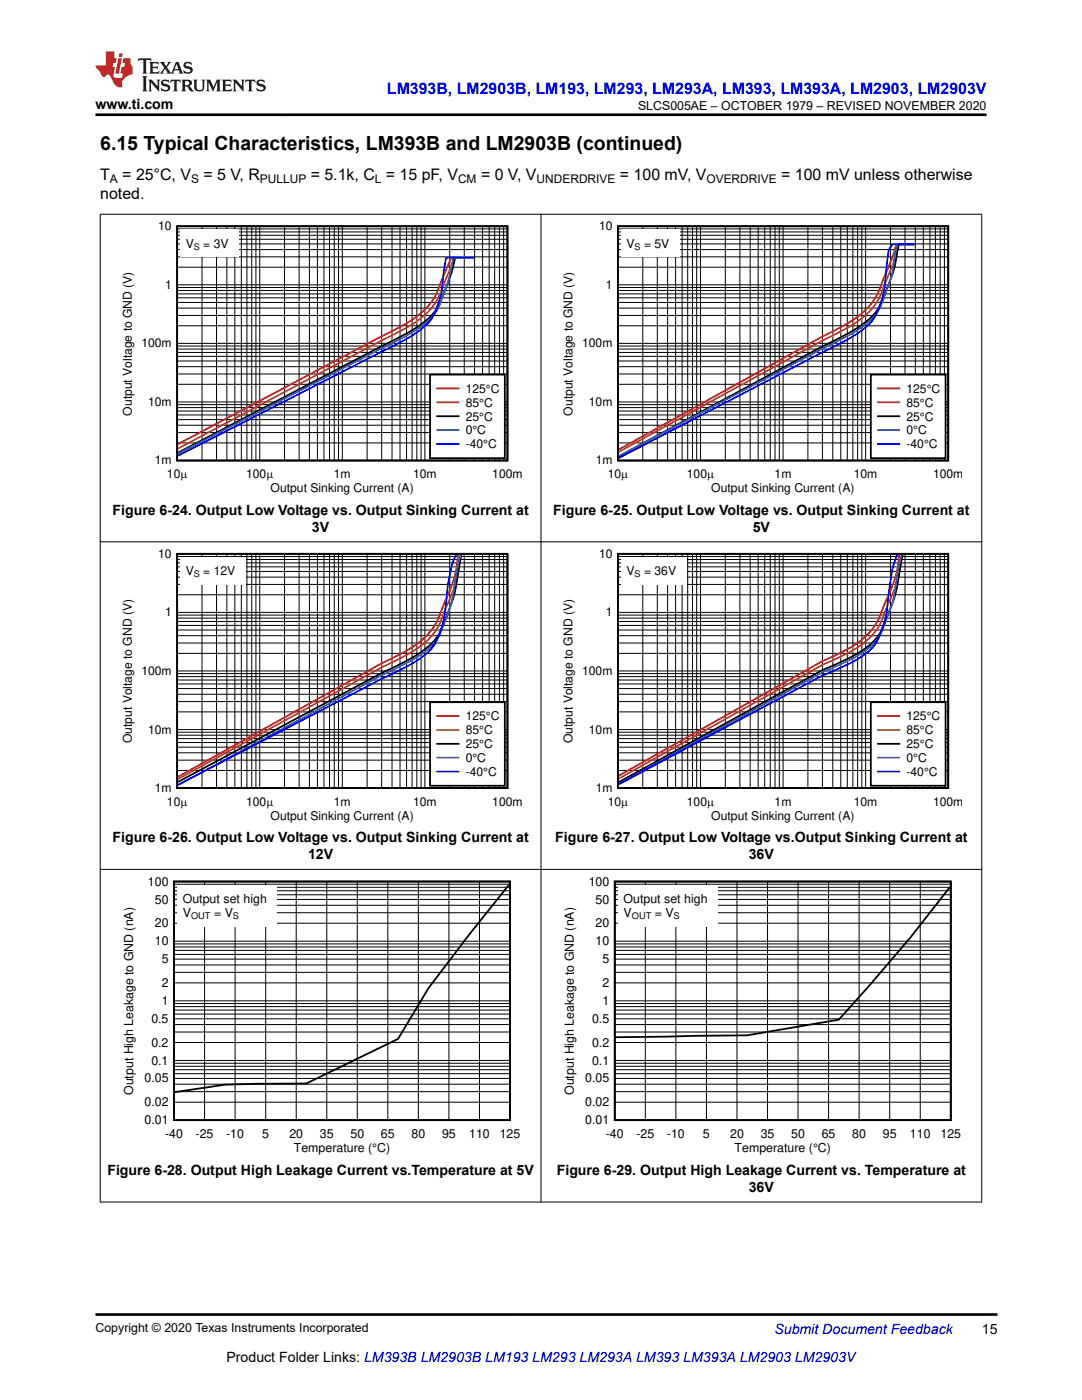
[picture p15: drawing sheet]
<svg xmlns="http://www.w3.org/2000/svg" width="216mm" height="279mm" viewBox="0 0 216 279" stroke-linecap="round" stroke-linejoin="round" font-family="sans-serif">
<defs><g id="words">
<text font-size="3.9" x="20" y="29.9">6.15 Typical Characteristics, LM393B and LM2903B (continued)</text>
<text font-size="3.2" fill="#00f" x="77.2" y="18.7">LM393B, LM2903B, LM193, LM293, LM293A, LM393, LM393A, LM2903, LM2903V</text>
<g font-size="3.2">
<text x="20" y="35.8">T</text>
<text x="24.4" y="35.8">= 25°C, V</text>
<text x="40.6" y="35.8">= 5 V, R</text>
<text x="62" y="35.8">= 5.1k, C = 15 pF, V</text>
<text x="96" y="35.8">= 0 V, V</text>
<text x="123.7" y="35.8">= 100 mV, V</text>
<text x="155.9" y="35.8">= 100 mV unless otherwise</text>
<text x="20" y="39.6">noted.</text>
</g>
<g font-size="2.8">
<text x="19" y="21.8">www.ti.com</text>
<text x="22.4" y="102.7">Figure 6-24. Output Low Voltage vs. Output Sinking Current at</text>
<text x="62.2" y="106.1">3V</text>
<text x="110.4" y="102.7">Figure 6-25. Output Low Voltage vs. Output Sinking Current at</text>
<text x="150.2" y="106.1">5V</text>
<text x="22.4" y="168.1">Figure 6-26. Output Low Voltage vs. Output Sinking Current at</text>
<text x="61.5" y="171.5">12V</text>
<text x="110.8" y="168.1">Figure 6-27. Output Low Voltage vs.Output Sinking Current at</text>
<text x="149.4" y="171.5">36V</text>
<text x="21.4" y="234.5">Figure 6-28. Output High Leakage Current vs.Temperature at 5V</text>
<text x="111.1" y="234.5">Figure 6-29. Output High Leakage Current vs. Temperature at</text>
<text x="149.4" y="237.9">36V</text>
<text x="195.9" y="266.1">15</text>
<text x="45.2" y="271.7">Product Folder Links: LM393B LM2903B LM193 LM293 LM293A LM393 LM393A LM2903 LM2903V</text>
</g>
<text font-size="2.8" fill="#00f" x="154.5" y="266.2">Submit Document Feedback</text>
<g font-size="2.5">
<text x="127.3" y="21.9">SLCS005AE – OCTOBER 1979 – REVISED NOVEMBER 2020</text>
<text x="29.5" y="176.7">100</text>
<text x="117.5" y="176.7">100</text>
<text x="30.9" y="185.1">20</text>
<text x="30.9" y="180.3">50</text>
<text x="36.5" y="180.3">Output set high</text>
<text x="36.5" y="183">V</text>
<text x="42.7" y="183">= V</text>
<text x="118.8" y="185.1">20</text>
<text x="118.8" y="180.3">50</text>
<text x="124.4" y="180.3">Output set high</text>
<text x="124.4" y="183">V</text>
<text x="130.7" y="183">= V</text>
<text x="30.9" y="188.6">10</text>
<text x="118.8" y="188.6">10</text>
<text x="32.3" y="197">2</text>
<text x="32.3" y="192.2">5</text>
<text x="120.2" y="197">2</text>
<text x="120.2" y="192.2">5</text>
<text x="32.3" y="200.6">1</text>
<text x="120.2" y="200.6">1</text>
<text x="30.2" y="208.9">0.2</text>
<text x="30.2" y="204.1">0.5</text>
<text x="118.1" y="208.9">0.2</text>
<text x="118.1" y="204.1">0.5</text>
<text x="30.2" y="212.4">0.1</text>
<text x="118.1" y="212.4">0.1</text>
<text x="26.6" y="218.5" transform="rotate(-90 26.6 218.5)">Output High Leakage to GND (nA)</text>
<text x="28.8" y="220.8">0.02</text>
<text x="28.8" y="216">0.05</text>
<text x="114.5" y="218.5" transform="rotate(-90 114.5 218.5)">Output High Leakage to GND (nA)</text>
<text x="116.8" y="220.8">0.02</text>
<text x="116.8" y="216">0.05</text>
<text x="28.8" y="224.4">0.01</text>
<text x="32.9" y="227.2">-40</text>
<text x="39" y="227.2">-25</text>
<text x="45.1" y="227.2">-10</text>
<text x="52.3" y="227.2">5</text>
<text x="57.7" y="227.2">20</text>
<text x="63.8" y="227.2">35</text>
<text x="69.9" y="227.2">50</text>
<text x="76" y="227.2">65</text>
<text x="82.1" y="227.2">80</text>
<text x="88.2" y="227.2">95</text>
<text x="93.6" y="227.2">110</text>
<text x="99.7" y="227.2">125</text>
<text x="116.8" y="224.4">0.01</text>
<text x="120.9" y="227.2">-40</text>
<text x="127" y="227.2">-25</text>
<text x="133.1" y="227.2">-10</text>
<text x="140.3" y="227.2">5</text>
<text x="145.7" y="227.2">20</text>
<text x="151.8" y="227.2">35</text>
<text x="157.9" y="227.2">50</text>
<text x="164" y="227.2">65</text>
<text x="170.1" y="227.2">80</text>
<text x="176.2" y="227.2">95</text>
<text x="181.6" y="227.2">110</text>
<text x="187.7" y="227.2">125</text>
<text x="58.6" y="230">Temperature (°C)</text>
<text x="146.6" y="230">Temperature (°C)</text>
<text x="19" y="265.9">Copyright © 2020 Texas Instruments Incorporated</text>
</g>
<g font-size="2.4">
<text x="21.9" y="36.5">A</text>
<text x="38.1" y="36.5">S</text>
<text x="51.9" y="36.5">PULLUP</text>
<text x="74.8" y="36.5">L</text>
<text x="91.4" y="36.5">CM</text>
<text x="107.1" y="36.5">UNDERDRIVE</text>
<text x="141" y="36.5">OVERDRIVE</text>
<text x="31.6" y="46">10</text>
<text x="119.5" y="46">10</text>
<text x="37.1" y="49.4">V</text>
<text x="40.6" y="49.4">= 3V</text>
<text x="125" y="49.4">V</text>
<text x="128.5" y="49.4">= 5V</text>
<text x="32.9" y="57.6">1</text>
<text x="120.9" y="57.6">1</text>
<text x="28.2" y="69.3">100m</text>
<text x="116.2" y="69.3">100m</text>
<text x="26.3" y="82.9" transform="rotate(-90 26.3 82.9)">Output Voltage to GND (V)</text>
<text x="29.6" y="81">10m</text>
<text x="92.9" y="78.4">125°C</text>
<text x="92.9" y="81.2">85°C</text>
<text x="92.9" y="83.9">25°C</text>
<text x="114.2" y="82.9" transform="rotate(-90 114.2 82.9)">Output Voltage to GND (V)</text>
<text x="117.5" y="81">10m</text>
<text x="180.9" y="78.4">125°C</text>
<text x="180.9" y="81.2">85°C</text>
<text x="180.9" y="83.9">25°C</text>
<text x="92.9" y="86.7">0°C</text>
<text x="92.9" y="89.5">-40°C</text>
<text x="180.9" y="86.7">0°C</text>
<text x="180.9" y="89.5">-40°C</text>
<text x="30.9" y="92.7">1m</text>
<text x="33.3" y="95.5">10P</text>
<text x="49.1" y="95.5">100P</text>
<text x="66.6" y="95.5">1m</text>
<text x="82.4" y="95.5">10m</text>
<text x="98.2" y="95.5">100m</text>
<text x="118.9" y="92.7">1m</text>
<text x="121.3" y="95.5">10P</text>
<text x="137.1" y="95.5">100P</text>
<text x="154.6" y="95.5">1m</text>
<text x="170.4" y="95.5">10m</text>
<text x="186.2" y="95.5">100m</text>
<text x="54" y="98.2">Output Sinking Current (A)</text>
<text x="141.9" y="98.2">Output Sinking Current (A)</text>
<text x="31.6" y="111.3">10</text>
<text x="119.5" y="111.3">10</text>
<text x="37.1" y="114.8">V</text>
<text x="40.6" y="114.8">= 12V</text>
<text x="125" y="114.8">V</text>
<text x="128.5" y="114.8">= 36V</text>
<text x="32.9" y="123">1</text>
<text x="120.9" y="123">1</text>
<text x="28.2" y="134.7">100m</text>
<text x="116.2" y="134.7">100m</text>
<text x="92.9" y="143.8">125°C</text>
<text x="180.9" y="143.8">125°C</text>
<text x="26.3" y="148.3" transform="rotate(-90 26.3 148.3)">Output Voltage to GND (V)</text>
<text x="29.6" y="146.4">10m</text>
<text x="92.9" y="146.5">85°C</text>
<text x="92.9" y="149.3">25°C</text>
<text x="114.2" y="148.3" transform="rotate(-90 114.2 148.3)">Output Voltage to GND (V)</text>
<text x="117.5" y="146.4">10m</text>
<text x="180.9" y="146.5">85°C</text>
<text x="180.9" y="149.3">25°C</text>
<text x="92.9" y="152.1">0°C</text>
<text x="92.9" y="154.8">-40°C</text>
<text x="180.9" y="152.1">0°C</text>
<text x="180.9" y="154.8">-40°C</text>
<text x="30.9" y="158.1">1m</text>
<text x="33.3" y="160.8">10P</text>
<text x="49.1" y="160.8">100P</text>
<text x="66.6" y="160.8">1m</text>
<text x="82.4" y="160.8">10m</text>
<text x="98.2" y="160.8">100m</text>
<text x="118.9" y="158.1">1m</text>
<text x="121.3" y="160.8">10P</text>
<text x="137.1" y="160.8">100P</text>
<text x="154.6" y="160.8">1m</text>
<text x="170.4" y="160.8">10m</text>
<text x="186.2" y="160.8">100m</text>
<text x="54" y="163.6">Output Sinking Current (A)</text>
<text x="141.9" y="163.6">Output Sinking Current (A)</text>
</g>
<g font-size="1.8">
<text x="38.7" y="49.8">S</text>
<text x="126.6" y="49.8">S</text>
<text x="38.7" y="115.2">S</text>
<text x="126.6" y="115.2">S</text>
<text x="38.1" y="183.4">OUT</text>
<text x="46.5" y="183.4">S</text>
<text x="126.1" y="183.4">OUT</text>
<text x="134.4" y="183.4">S</text>
</g>
</g></defs>
<path d="M35.3 45.2h66v46.7h-66zM94.5 51.4h-2.6a1.23 1.23 0 0 0-1.2 .4 50.3 50.3 0 0 1-3.5 9.8 15.1 15.1 0 0 1-6.1 5l-45.6 23.7" fill="none" stroke="#000" stroke-width=".35"/>
<g fill="none" stroke="#000" stroke-width=".2">
<path d="M35.3 59.4h66M35.3 58.7h66M35.3 58h66M35.3 57.4h66M35.3 56.8h66M35.3 53.3h66M35.3 51.3h66M35.3 49.8h66M35.3 48.7h66M35.3 47.8h66M35.3 47h66M35.3 46.3h66"/>
<path d="M35.3 45.7h66M40.3 45.2v46.7M43.2 45.2v46.7M45.3 45.2v46.7M46.9 45.2v46.7M48.2 45.2v46.7M49.3 45.2v46.7M50.2 45.2v46.7M51.1 45.2v46.7M51.8 45.2v46.7M56.8 45.2v46.7M59.7 45.2v46.7"/>
<path d="M61.7 45.2v46.7M63.3 45.2v46.7M64.6 45.2v46.7M65.7 45.2v46.7M66.7 45.2v46.7M67.6 45.2v46.7M68.3 45.2v46.7M73.3 45.2v46.7M76.2 45.2v46.7M78.2 45.2v46.7M79.8 45.2v46.7M81.1 45.2v46.7"/>
<path d="M82.2 45.2v46.7M83.2 45.2v46.7M84 45.2v46.7M84.8 45.2v46.7M89.7 45.2v46.7M92.6 45.2v46.7M94.7 45.2v46.7M96.3 45.2v46.7M97.6 45.2v46.7M98.7 45.2v46.7M99.7 45.2v46.7M100.5 45.2v46.7"/>
<path d="M35.3 76.7h66M35.3 74.6h66M35.3 73.2h66M35.3 72h66M35.3 71.1h66M35.3 70.3h66M35.3 69.7h66M35.3 69.1h66M35.3 68.5h66M35.3 65h66M35.3 63h66M35.3 61.5h66"/>
<path d="M35.3 60.4h66M35.3 88.4h66M35.3 86.3h66M35.3 84.9h66M35.3 83.7h66M35.3 82.8h66M35.3 82h66M35.3 81.3h66M35.3 80.8h66M35.3 80.2h66"/>
</g>
<path d="M94.5 51.4h-4.4l-2 4.5a13.7 13.7 0 0 1-7 8.6l-45.6 24.1" fill="none" stroke="#f00" stroke-width=".35"/>
<path d="M94.5 51.4h-3.8l-2.1 5.3a12.9 12.9 0 0 1-6.4 8l-46.7 24.8" fill="none" stroke="#ff6500" stroke-width=".35"/>
<path d="M94.5 51.4h-3.8l-.3 .2a35.5 35.5 0 0 1-3.2 10.4 13.1 13.1 0 0 1-5 4.4l-46.7 24.2" fill="none" stroke="#3265ff" stroke-width=".35"/>
<path d="M94.5 51.4h-5.1l-.4 .1-.4 2.4a19.9 19.9 0 0 1-2.5 9.8 21.4 21.4 0 0 1-7.9 5.5l-42.7 21.8" fill="none" stroke="#00f" stroke-width=".35"/>
<g fill="#fff">
<path d="M36 45.9h11.7v5.4h-11.7z" fill-rule="evenodd"/>
<path d="M85.8 74.8h14.9v16.6h-14.9z" fill-rule="evenodd"/>
</g>
<path d="M123.3 45.2h65.9v46.7h-65.9zM182.5 48.8h-2.9l-.3 .2-.3 1.6a27.9 27.9 0 0 1-2.5 8.1 11.1 11.1 0 0 1-5.4 6.7l-47.6 25.7M85.8 74.8h14.9v16.6h-14.9zM87.2 83.1h4.3" fill="none" stroke="#000" stroke-width=".35"/>
<path d="M182.5 48.8h-3.5l-2.9 7.3a13.6 13.6 0 0 1-7 8.5l-5 2.6-40.6 22.5M87.2 77.5h4.3" fill="none" stroke="#f00" stroke-width=".35"/>
<path d="M182.5 48.8h-3.2a48.6 48.6 0 0 1-3.2 9.1 12.7 12.7 0 0 1-5.9 6.9l-6.1 3.2-40.6 22.2M87.2 80.3h4.3" fill="none" stroke="#ff6500" stroke-width=".35"/>
<path d="M182.5 48.8h-3.5l-.3 1a34.2 34.2 0 0 1-3.6 12.4 15.1 15.1 0 0 1-6 4.9l-5 2.5-40.6 21.5M87.2 85.8h4.3" fill="none" stroke="#3265ff" stroke-width=".35"/>
<path d="M182.5 48.7h-4.5l-.7 1.2-.4 3a20.6 20.6 0 0 1-2.9 11.1 24.3 24.3 0 0 1-7.8 5.3l-42.7 22.1M87.2 88.6h4.3" fill="none" stroke="#00f" stroke-width=".35"/>
<g fill="none" stroke="#000" stroke-width=".2">
<path d="M123.3 59.4h65.9M123.3 58.7h65.9M123.3 58h65.9M123.3 57.4h65.9M123.3 56.8h65.9M123.3 53.3h65.9M123.3 51.3h65.9M123.3 49.8h65.9M123.3 48.7h65.9M123.3 47.8h65.9M123.3 47h65.9M123.3 46.3h65.9"/>
<path d="M123.3 45.7h65.9M128.3 45.2v46.7M131.2 45.2v46.7M133.2 45.2v46.7M134.8 45.2v46.7M136.1 45.2v46.7M137.2 45.2v46.7M138.2 45.2v46.7M139 45.2v46.7M139.8 45.2v46.7M144.7 45.2v46.7M147.6 45.2v46.7"/>
<path d="M149.7 45.2v46.7M151.3 45.2v46.7M152.6 45.2v46.7M153.7 45.2v46.7M154.6 45.2v46.7M155.5 45.2v46.7M156.3 45.2v46.7M161.2 45.2v46.7M164.1 45.2v46.7M166.2 45.2v46.7M167.8 45.2v46.7M169.1 45.2v46.7"/>
<path d="M170.2 45.2v46.7M171.1 45.2v46.7M172 45.2v46.7M172.7 45.2v46.7M177.7 45.2v46.7M180.6 45.2v46.7M182.6 45.2v46.7M184.2 45.2v46.7M185.6 45.2v46.7M186.7 45.2v46.7M187.6 45.2v46.7M188.4 45.2v46.7"/>
<path d="M123.3 76.7h65.9M123.3 74.6h65.9M123.3 73.2h65.9M123.3 72h65.9M123.3 71.1h65.9M123.3 70.3h65.9M123.3 69.7h65.9M123.3 69.1h65.9M123.3 68.5h65.9M123.3 65h65.9M123.3 63h65.9M123.3 61.5h65.9"/>
<path d="M123.3 60.4h65.9M123.3 88.4h65.9M123.3 86.3h65.9M123.3 84.9h65.9M123.3 83.7h65.9M123.3 82.8h65.9M123.3 82h65.9M123.3 81.3h65.9M123.3 80.8h65.9M123.3 80.2h65.9"/>
</g>
<g fill="#fff">
<path d="M123.9 45.9h11.8v5.4h-11.8z" fill-rule="evenodd"/>
<path d="M173.8 74.8h14.9v16.6h-14.9z" fill-rule="evenodd"/>
</g>
<path d="M173.8 74.8h14.9v16.6h-14.9zM175.2 83.1h4.2M35.3 110.5h66v46.8h-66zM92.1 110.7l-.5 2.4a32.2 32.2 0 0 1-3 11.2 11 11 0 0 1-5.4 6.4l-2.1 1.2-4.9 2.4-40.7 21.8" fill="none" stroke="#000" stroke-width=".35"/>
<path d="M175.2 77.5h4.2M91.4 110.7a26.1 26.1 0 0 1-2.8 9.9l-.5 1a13.4 13.4 0 0 1-7 8.3l-4.9 2.5-40.7 22.6" fill="none" stroke="#f00" stroke-width=".35"/>
<path d="M175.2 80.3h4.2M91.9 110.7a27.3 27.3 0 0 1-2.9 10.6l-.4 1.1a12.6 12.6 0 0 1-6.4 7.7l-6 3.1-40.7 22.3" fill="none" stroke="#ff6500" stroke-width=".35"/>
<path d="M175.2 85.8h4.2M91.9 110.7l-.9 3.6a33.7 33.7 0 0 1-2 9.2l-.4 1.1a10.6 10.6 0 0 1-5.4 6.6l-2.1 1.2-4.9 2.4-40.7 21.9" fill="none" stroke="#3265ff" stroke-width=".35"/>
<path d="M175.2 88.6h4.2M91 110.7a16.2 16.2 0 0 0-1.6 6l-.4 3.8a17.7 17.7 0 0 1-2.9 9 24.6 24.6 0 0 1-7.9 5l-42.7 22.1" fill="none" stroke="#00f" stroke-width=".35"/>
<g fill="none" stroke="#000" stroke-width=".2">
<path d="M35.3 118.7h66M35.3 116.6h66M35.3 115.2h66M35.3 114h66M35.3 113.1h66M35.3 112.3h66M35.3 111.7h66M35.3 111.1h66M40.3 110.5v46.8M43.2 110.5v46.8M45.3 110.5v46.8M46.9 110.5v46.8"/>
<path d="M48.2 110.5v46.8M49.3 110.5v46.8M50.2 110.5v46.8M51.1 110.5v46.8M51.8 110.5v46.8M56.8 110.5v46.8M59.7 110.5v46.8M61.7 110.5v46.8M63.3 110.5v46.8M64.6 110.5v46.8M65.7 110.5v46.8M66.7 110.5v46.8"/>
<path d="M67.6 110.5v46.8M68.3 110.5v46.8M73.3 110.5v46.8M76.2 110.5v46.8M78.2 110.5v46.8M79.8 110.5v46.8M81.1 110.5v46.8M82.2 110.5v46.8M83.2 110.5v46.8M84 110.5v46.8M84.8 110.5v46.8M89.7 110.5v46.8"/>
<path d="M92.6 110.5v46.8M94.7 110.5v46.8M96.3 110.5v46.8M97.6 110.5v46.8M98.7 110.5v46.8M99.7 110.5v46.8M100.5 110.5v46.8M35.3 138.6h66M35.3 137.4h66M35.3 136.5h66M35.3 135.7h66M35.3 135h66"/>
<path d="M35.3 134.4h66M35.3 133.9h66M35.3 130.4h66M35.3 128.3h66M35.3 126.9h66M35.3 125.7h66M35.3 124.8h66M35.3 124h66M35.3 123.3h66M35.3 122.8h66M35.3 122.2h66M35.3 153.8h66"/>
<path d="M35.3 151.7h66M35.3 150.2h66M35.3 149.1h66M35.3 148.2h66M35.3 147.4h66M35.3 146.7h66M35.3 146.1h66M35.3 145.6h66M35.3 142.1h66M35.3 140h66"/>
</g>
<g fill="#fff">
<path d="M36 111.2h13.1v5.5h-13.1z" fill-rule="evenodd"/>
<path d="M85.8 140.1h14.9v16.7h-14.9z" fill-rule="evenodd"/>
</g>
<path d="M123.3 110.5h65.9v46.8h-65.9zM180.1 110.7l-.5 2.9a31.6 31.6 0 0 1-3.1 10.6 10.6 10.6 0 0 1-5.4 6.2l-2 1.1-5 2.2-40.6 22.4M85.8 140.1h14.9v16.7h-14.9zM87.2 148.4h4.3" fill="none" stroke="#000" stroke-width=".35"/>
<path d="M179.4 110.7a24.2 24.2 0 0 1-2.9 9.8l-.4 1.1a13.1 13.1 0 0 1-7 8l-5 2.3-40.6 22.9M87.2 142.9h4.3" fill="none" stroke="#f00" stroke-width=".35"/>
<path d="M179.9 110.7a26.9 26.9 0 0 1-3 10.6l-.4 1a12.2 12.2 0 0 1-6.3 7.5l-6.1 2.9-40.6 22.7M87.2 145.7h4.3" fill="none" stroke="#ff6500" stroke-width=".35"/>
<path d="M179.9 110.7l-.9 4.2a29.7 29.7 0 0 1-2.9 10.8 9.8 9.8 0 0 1-5 5.2l-2 1.1-5 2.2-40.6 22.3M87.2 151.2h4.3" fill="none" stroke="#3265ff" stroke-width=".35"/>
<path d="M179.1 110.7l-.1 .2a19.9 19.9 0 0 0-1.7 7.5 22.2 22.2 0 0 1-2.7 10.2 15.5 15.5 0 0 1-5.5 4l-5 2.2-40.6 21.7M87.2 154h4.3" fill="none" stroke="#00f" stroke-width=".35"/>
<g fill="none" stroke="#000" stroke-width=".2">
<path d="M123.3 118.7h65.9M123.3 116.6h65.9M123.3 115.2h65.9M123.3 114h65.9M123.3 113.1h65.9M123.3 112.3h65.9M123.3 111.7h65.9M123.3 111.1h65.9M128.3 110.5v46.8M131.2 110.5v46.8M133.2 110.5v46.8M134.8 110.5v46.8"/>
<path d="M136.1 110.5v46.8M137.2 110.5v46.8M138.2 110.5v46.8M139 110.5v46.8M139.8 110.5v46.8M144.7 110.5v46.8M147.6 110.5v46.8M149.7 110.5v46.8M151.3 110.5v46.8M152.6 110.5v46.8M153.7 110.5v46.8M154.6 110.5v46.8"/>
<path d="M155.5 110.5v46.8M156.3 110.5v46.8M161.2 110.5v46.8M164.1 110.5v46.8M166.2 110.5v46.8M167.8 110.5v46.8M169.1 110.5v46.8M170.2 110.5v46.8M171.1 110.5v46.8M172 110.5v46.8M172.7 110.5v46.8M177.7 110.5v46.8"/>
<path d="M180.6 110.5v46.8M182.6 110.5v46.8M184.2 110.5v46.8M185.6 110.5v46.8M186.7 110.5v46.8M187.6 110.5v46.8M188.4 110.5v46.8M123.3 138.6h65.9M123.3 137.4h65.9M123.3 136.5h65.9M123.3 135.7h65.9M123.3 135h65.9"/>
<path d="M123.3 134.4h65.9M123.3 133.9h65.9M123.3 130.4h65.9M123.3 128.3h65.9M123.3 126.9h65.9M123.3 125.7h65.9M123.3 124.8h65.9M123.3 124h65.9M123.3 123.3h65.9M123.3 122.8h65.9M123.3 122.2h65.9M123.3 153.8h65.9"/>
<path d="M123.3 151.7h65.9M123.3 150.2h65.9M123.3 149.1h65.9M123.3 148.2h65.9M123.3 147.4h65.9M123.3 146.7h65.9M123.3 146.1h65.9M123.3 145.6h65.9M123.3 142.1h65.9M123.3 140h65.9"/>
</g>
<g fill="#fff">
<path d="M123.9 111.2h13.1v5.5h-13.1z" fill-rule="evenodd"/>
<path d="M173.8 140.1h14.9v16.7h-14.9z" fill-rule="evenodd"/>
</g>
<path d="M173.8 140.1h14.9v16.7h-14.9zM175.2 148.4h4.2" fill="none" stroke="#000" stroke-width=".35"/>
<path d="M175.2 142.9h4.2" fill="none" stroke="#f00" stroke-width=".35"/>
<path d="M175.2 145.7h4.2" fill="none" stroke="#ff6500" stroke-width=".35"/>
<path d="M175.2 151.2h4.2" fill="none" stroke="#3265ff" stroke-width=".35"/>
<path d="M175.2 154h4.2" fill="none" stroke="#00f" stroke-width=".35"/>
<path d="M34.7 175.9h67.1v47.6h-67.1zM101.6 176.5l-8 10-8.1 10.7-6.1 10.1-18.3 8.9-16.2 .3-10 1.5" fill="none" stroke="#000" stroke-width=".36"/>
<g fill="none" stroke="#000" stroke-width=".2">
<path d="M34.7 179.5h67.1M34.7 178.6h67.1M34.7 177.8h67.1M34.7 177.1h67.1M34.7 176.5h67.1M40.8 175.9v47.7M46.9 175.9v47.7M53 175.9v47.7M59.1 175.9v47.7M65.2 175.9v47.7M71.3 175.9v47.7M77.4 175.9v47.7"/>
<path d="M83.5 175.9v47.7M89.6 175.9v47.7M95.7 175.9v47.7M34.7 199.7h67.1M34.7 196.2h67.1M34.7 194.1h67.1M34.7 192.6h67.1M34.7 191.4h67.1M34.7 190.5h67.1M34.7 189.7h67.1M34.7 189h67.1M34.7 188.4h67.1"/>
<path d="M34.7 187.8h67.1M34.7 184.2h67.1M34.7 182.2h67.1M34.7 180.7h67.1M34.7 220h67.1M34.7 217.9h67.1M34.7 216.4h67.1M34.7 215.2h67.1M34.7 214.3h67.1M34.7 213.5h67.1M34.7 212.8h67.1M34.7 212.2h67.1"/>
<path d="M34.7 211.6h67.1M34.7 208.1h67.1M34.7 206h67.1M34.7 204.5h67.1M34.7 203.3h67.1M34.7 202.4h67.1M34.7 201.6h67.1M34.7 200.9h67.1M34.7 200.3h67.1"/>
</g>
<path d="M35.4 176.6h19.9v8.4h-19.9z" fill-rule="evenodd" fill="#fff"/>
<path d="M122.7 175.9h67v47.6h-67zM189.5 177l-7.9 10.2-8.1 9.5-6.1 6.8-18.3 3.1-26.3 .4" fill="none" stroke="#000" stroke-width=".36"/>
<g fill="none" stroke="#000" stroke-width=".2">
<path d="M122.7 179.5h67M122.7 178.6h67M122.7 177.8h67M122.7 177.1h67M122.7 176.5h67M128.8 175.9v47.7M134.9 175.9v47.7M141 175.9v47.7M147.1 175.9v47.7M153.2 175.9v47.7M159.2 175.9v47.7M165.3 175.9v47.7"/>
<path d="M171.4 175.9v47.7M177.5 175.9v47.7M183.6 175.9v47.7M122.7 199.7h67M122.7 196.2h67M122.7 194.1h67M122.7 192.6h67M122.7 191.4h67M122.7 190.5h67M122.7 189.7h67M122.7 189h67M122.7 188.4h67"/>
<path d="M122.7 187.8h67M122.7 184.2h67M122.7 182.2h67M122.7 180.7h67M122.7 220h67M122.7 217.9h67M122.7 216.4h67M122.7 215.2h67M122.7 214.3h67M122.7 213.5h67M122.7 212.8h67M122.7 212.2h67"/>
<path d="M122.7 211.6h67M122.7 208.1h67M122.7 206h67M122.7 204.5h67M122.7 203.3h67M122.7 202.4h67M122.7 201.6h67M122.7 200.9h67M122.7 200.3h67"/>
</g>
<path d="M123.3 176.6h20v8.4h-20z" fill-rule="evenodd" fill="#fff"/>
<path d="M19.9 42.8h176.1M20 42.7v197.3M107.9 42.7v197.3M195.9 42.7v197.3M19.9 108.1h176.1M19.9 173.5h176.1M19.9 239.9h176.1" fill="none" stroke="#000" stroke-width=".2"/>
<path d="M27.7 11.6l-.2 .6 .5-.2h.6v.1v2.2l-.2 .4h1l-.2-.4v-2.2v-.1h.5l.5 .2-.1-.6zM29.8 12.4l.2 .3v1.6l-.2 .4h1.9l.1-.6a1.08 1.08 0 0 1-1.3 .2v-.7h.6l.4 .2v-.7l-.4 .2h-.6v-.5l.2-.2a1 1 0 0 1 1 .3l-.1-.5zM31.8 12.4l1 1.1-1 1.2h.9l-.2-.2 .4-.8 .5 .8-.2 .2h1.6l-.2-.2 .1-.5h1l.1 .5-.1 .2h.9l-.2-.4-.8-1.9h-.5l-1 2.1-.8-1.1 .9-1h-.8l.2 .2-.5 .6-.3-.6 .1-.2zM35.2 12.8l.4 1h-.8zM36.8 12.5a.65 .65 0 0 0-.2 .7 .65 .65 0 0 0 .6 .5l.7 .1 .1 .3a.79 .79 0 0 1-.7 .4 .79 .79 0 0 1-.7-.5l.1 .7 .2-.1a.93 .93 0 0 0 1.1 0 .93 .93 0 0 0 .4-.9 1.46 1.46 0 0 0-1.2-.6l-.1-.3a1.09 1.09 0 0 1 1.2 .2l-.2-.6-.1 .1-.6-.2zM28.4 15.2l.2 .4v2.2l-.2 .4h1l-.2-.4v-2.2l.2-.4zM29.6 15.9l.2 .4v1.5l-.2 .4h.8l-.3-.4v-1.3l1.7 1.8v-2l.2-.4h-.8l.2 .2 .1 1.1-1.2-1.3zM32.3 16a.65 .65 0 0 0-.2 .8 .65 .65 0 0 0 .7 .4l.6 .2 .1 .2a.79 .79 0 0 1-.7 .4 .79 .79 0 0 1-.7-.5l.1 .7 .2-.1a.93 .93 0 0 0 1.1 .1 .93 .93 0 0 0 .4-1 1.46 1.46 0 0 0-1.2-.5l-.1-.4a1.09 1.09 0 0 1 1.2 .2l-.2-.6-.1 .1-.6-.1zM34.1 15.9l-.1 .6a.63 .63 0 0 1 .7-.3l.1 1.6-.3 .4h1l-.2-.4v-1.6a.66 .66 0 0 1 .8 .3l-.1-.6zM36.2 15.9l.2 .4v1.5l-.2 .4h.9l-.2-.2v-.7h.5l.1 .2a.79 .79 0 0 0 1.2 .6l-1-.9a.61 .61 0 0 0 .6-.6 .61 .61 0 0 0-.5-.7zM36.9 16.2h.2a.47 .47 0 0 1 .5 .1 .47 .47 0 0 1 .1 .5l-.2 .1-.6 .1zM38.5 15.9l.2 .2a2.27 2.27 0 0 0 .4 2 1.04 1.04 0 0 0 1.7-.7v-1.3l.2-.2h-.8l.2 .4v1.1a.6 .6 0 0 1-.6 .6 .6 .6 0 0 1-.6-.6v-1.1l.3-.4zM41.1 15.9l.2 .4v1.5l-.2 .4h.7l-.2-.4v-1.4l.9 1.9 .8-1.9v1.4l-.2 .4h1l-.3-.4v-1.5l.3-.4h-.8l-.7 1.5-.7-1.5zM44.3 15.9l.2 .4v1.5l-.2 .4h1.9l.1-.6a1.09 1.09 0 0 1-1.3 .2v-.7h.6l.4 .2v-.6l-.4 .2h-.6v-.6l.2-.1a1.01 1.01 0 0 1 1 .3l-.1-.6zM46.4 15.9l.3 .4v1.5l-.3 .4h.8l-.2-.4v-1.3l1.6 1.8v-2l.2-.4h-.7l.2 .2v1.1l-1.2-1.3zM49 15.9l-.1 .6a.63 .63 0 0 1 .8-.3v1.6l-.3 .4h1l-.2-.4v-1.6a.66 .66 0 0 1 .8 .3l-.1-.6zM51.4 16a.65 .65 0 0 0-.2 .8 .65 .65 0 0 0 .6 .4l.6 .2 .2 .2a.79 .79 0 0 1-.8 .4 .79 .79 0 0 1-.6-.5l.1 .7 .2-.1a.93 .93 0 0 0 1 .1 .93 .93 0 0 0 .5-1 1.46 1.46 0 0 0-1.3-.5l-.1-.4a1.09 1.09 0 0 1 1.3 .2l-.2-.6-.2 .1-.5-.1z" fill="#231f20"/>
<path d="M21.1 10.3v2.7h-2v.4l.9 1a.95 .95 0 0 0 .9 .9 .59 .59 0 0 1 .6-.4 .59 .59 0 0 1 .5 .3l.4 .8a1.59 1.59 0 0 0 2.1 1.4 1.61 1.61 0 0 1 1-2.3l1-.3-.1-1.5a1.59 1.59 0 0 1-.4-1.7h-1.4l-.2 .9h.5l-.1 .9h-.5l-.2 .9v.3l.4 .1-.2 .9h-.6a.73 .73 0 0 1-1.1-.7l.3-1.5h-.5l.2-.9h.5l.2-.9h-.5v-1.3zM23.6 11.6l-.6 3.1h.7l.6-3.1zM23.8 10.7l-.1 .6h.7l.1-.6z" fill="#ed1c24"/>
<path d="M19 22.9h177.8M19 262.3h180" fill="none" stroke="#000" stroke-width=".53"/>
<use href="#words"/>
</svg>
